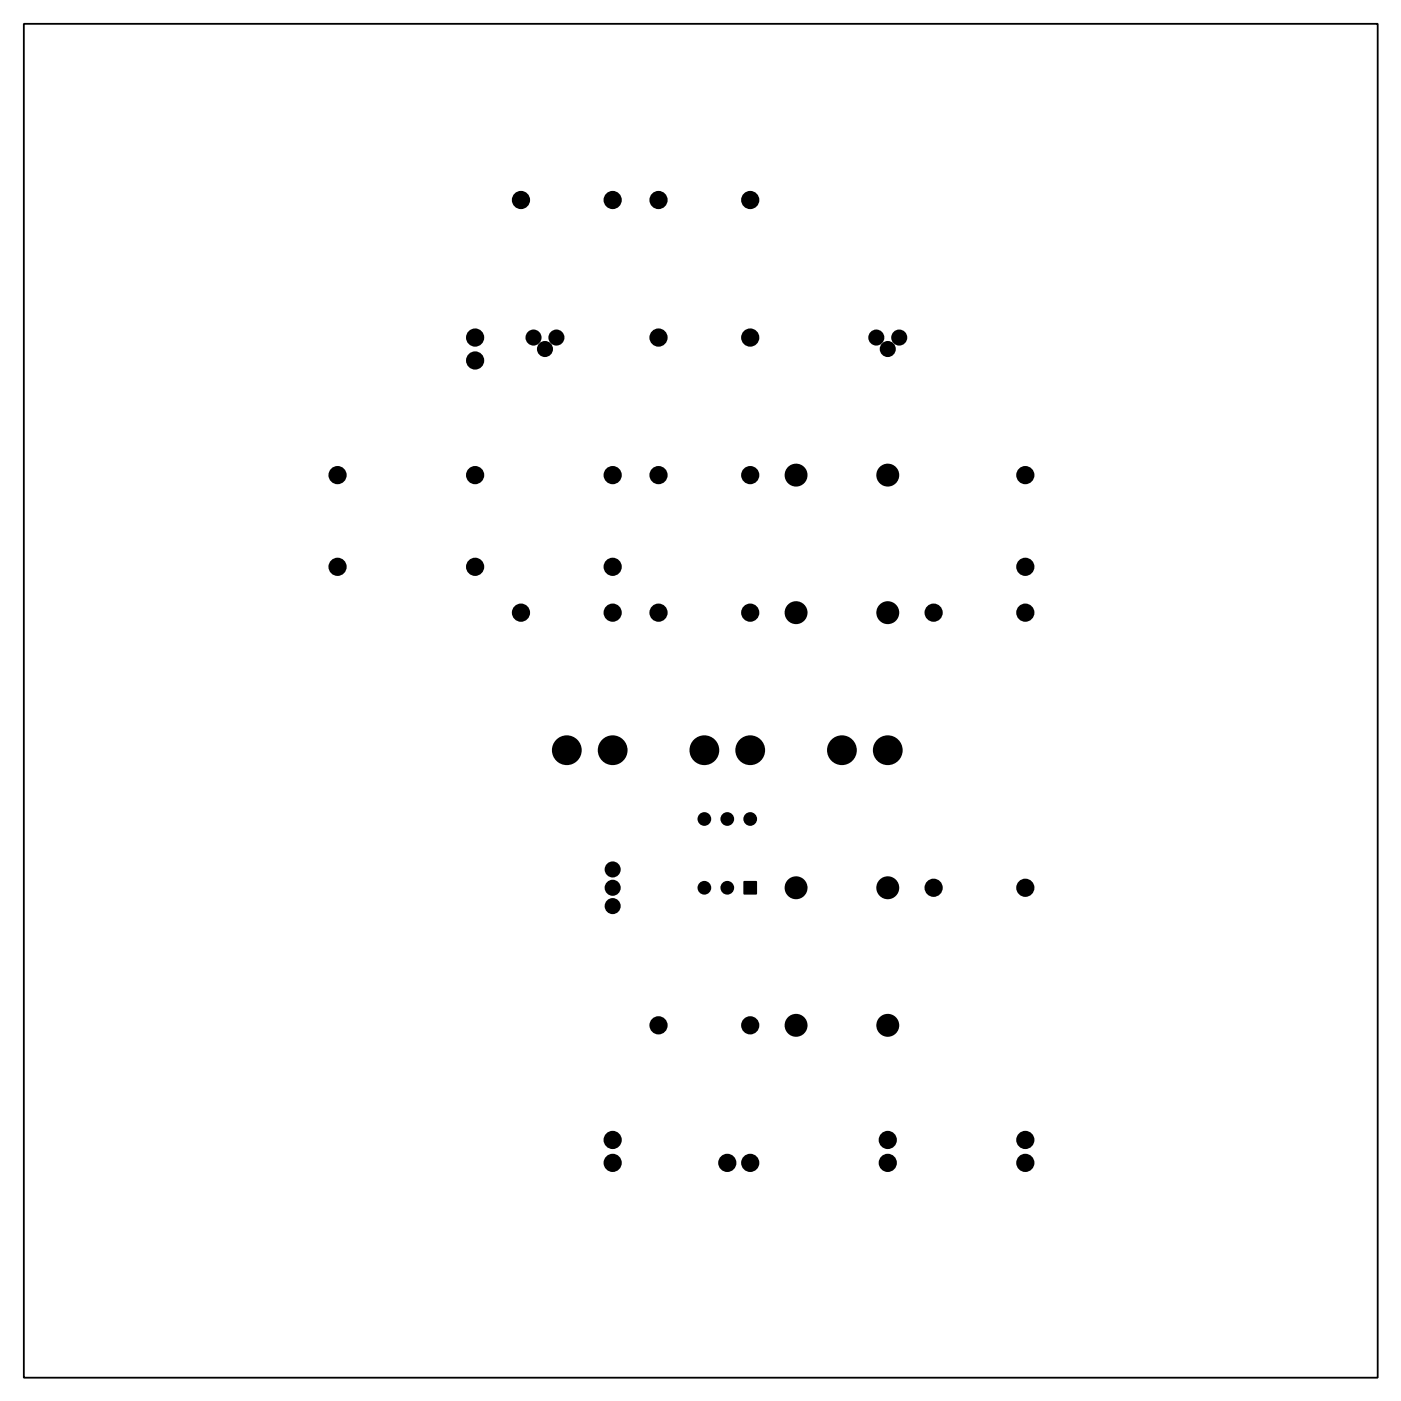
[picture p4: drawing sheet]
<svg xmlns="http://www.w3.org/2000/svg" width="155mm" height="155mm" viewBox="0 0 155 155" stroke-linecap="round" stroke-linejoin="round" font-family="sans-serif">
<g fill="#000">
<path d="M82.4 97.6h1.4v1.5h-1.4z" fill-rule="evenodd"/>
<circle cx="52.6" cy="37.4" r="1.01"/>
<circle cx="52.6" cy="39.9" r="1.01"/>
<circle cx="57.7" cy="22.2" r="1.01"/>
<circle cx="59.1" cy="37.4" r=".89"/>
<circle cx="60.4" cy="38.7" r=".89"/>
<circle cx="61.6" cy="37.4" r=".89"/>
<circle cx="67.9" cy="22.2" r="1.01"/>
<circle cx="73" cy="22.2" r="1.01"/>
<circle cx="73" cy="37.4" r="1.01"/>
<circle cx="83.1" cy="22.2" r="1.01"/>
<circle cx="83.1" cy="37.4" r="1.01"/>
<circle cx="97.1" cy="37.4" r=".89"/>
<circle cx="98.4" cy="38.7" r=".89"/>
<circle cx="99.6" cy="37.4" r=".89"/>
<circle cx="37.4" cy="52.6" r="1.01"/>
<circle cx="52.6" cy="52.6" r="1.01"/>
<circle cx="67.9" cy="52.6" r="1.01"/>
<circle cx="73" cy="52.6" r="1.01"/>
<circle cx="83.1" cy="52.6" r="1.01"/>
<circle cx="88.2" cy="52.6" r="1.27"/>
<circle cx="98.4" cy="52.6" r="1.27"/>
<circle cx="113.6" cy="52.6" r="1.01"/>
<circle cx="37.4" cy="62.8" r="1.01"/>
<circle cx="52.6" cy="62.8" r="1.01"/>
<circle cx="57.7" cy="67.9" r="1.01"/>
<circle cx="67.9" cy="62.8" r="1.01"/>
<circle cx="67.9" cy="67.9" r="1.01"/>
<circle cx="73" cy="67.9" r="1.01"/>
<circle cx="83.1" cy="67.9" r="1.01"/>
<circle cx="88.2" cy="67.9" r="1.27"/>
<circle cx="98.4" cy="67.9" r="1.27"/>
<circle cx="103.4" cy="67.9" r="1.01"/>
<circle cx="113.6" cy="62.8" r="1.01"/>
<circle cx="113.6" cy="67.9" r="1.01"/>
<circle cx="62.8" cy="83.1" r="1.65"/>
<circle cx="67.9" cy="83.1" r="1.65"/>
<circle cx="67.9" cy="98.4" r=".89"/>
<circle cx="67.9" cy="96.3" r=".89"/>
<circle cx="78" cy="83.1" r="1.65"/>
<circle cx="78" cy="98.4" r=".76"/>
<circle cx="78" cy="90.7" r=".76"/>
<circle cx="80.6" cy="98.4" r=".76"/>
<circle cx="80.6" cy="90.7" r=".76"/>
<circle cx="83.1" cy="83.1" r="1.65"/>
<circle cx="83.1" cy="90.7" r=".76"/>
<circle cx="88.2" cy="98.4" r="1.27"/>
<circle cx="93.3" cy="83.1" r="1.65"/>
<circle cx="98.4" cy="83.1" r="1.65"/>
<circle cx="98.4" cy="98.4" r="1.27"/>
<circle cx="103.4" cy="98.4" r="1.01"/>
<circle cx="113.6" cy="98.4" r="1.01"/>
<circle cx="67.9" cy="100.4" r=".89"/>
<circle cx="73" cy="113.6" r="1.01"/>
<circle cx="83.1" cy="113.6" r="1.01"/>
<circle cx="88.2" cy="113.6" r="1.27"/>
<circle cx="98.4" cy="113.6" r="1.27"/>
<circle cx="67.9" cy="126.3" r="1.01"/>
<circle cx="67.9" cy="128.8" r="1.01"/>
<circle cx="80.6" cy="128.8" r="1.01"/>
<circle cx="83.1" cy="128.8" r="1.01"/>
<circle cx="98.4" cy="126.3" r="1.01"/>
<circle cx="98.4" cy="128.8" r="1.01"/>
<circle cx="113.6" cy="126.3" r="1.01"/>
<circle cx="113.6" cy="128.8" r="1.01"/>
</g>
<path d="M2.6 2.6h150v150h-150z" fill="none" stroke="#000" stroke-width=".2"/>
</svg>
